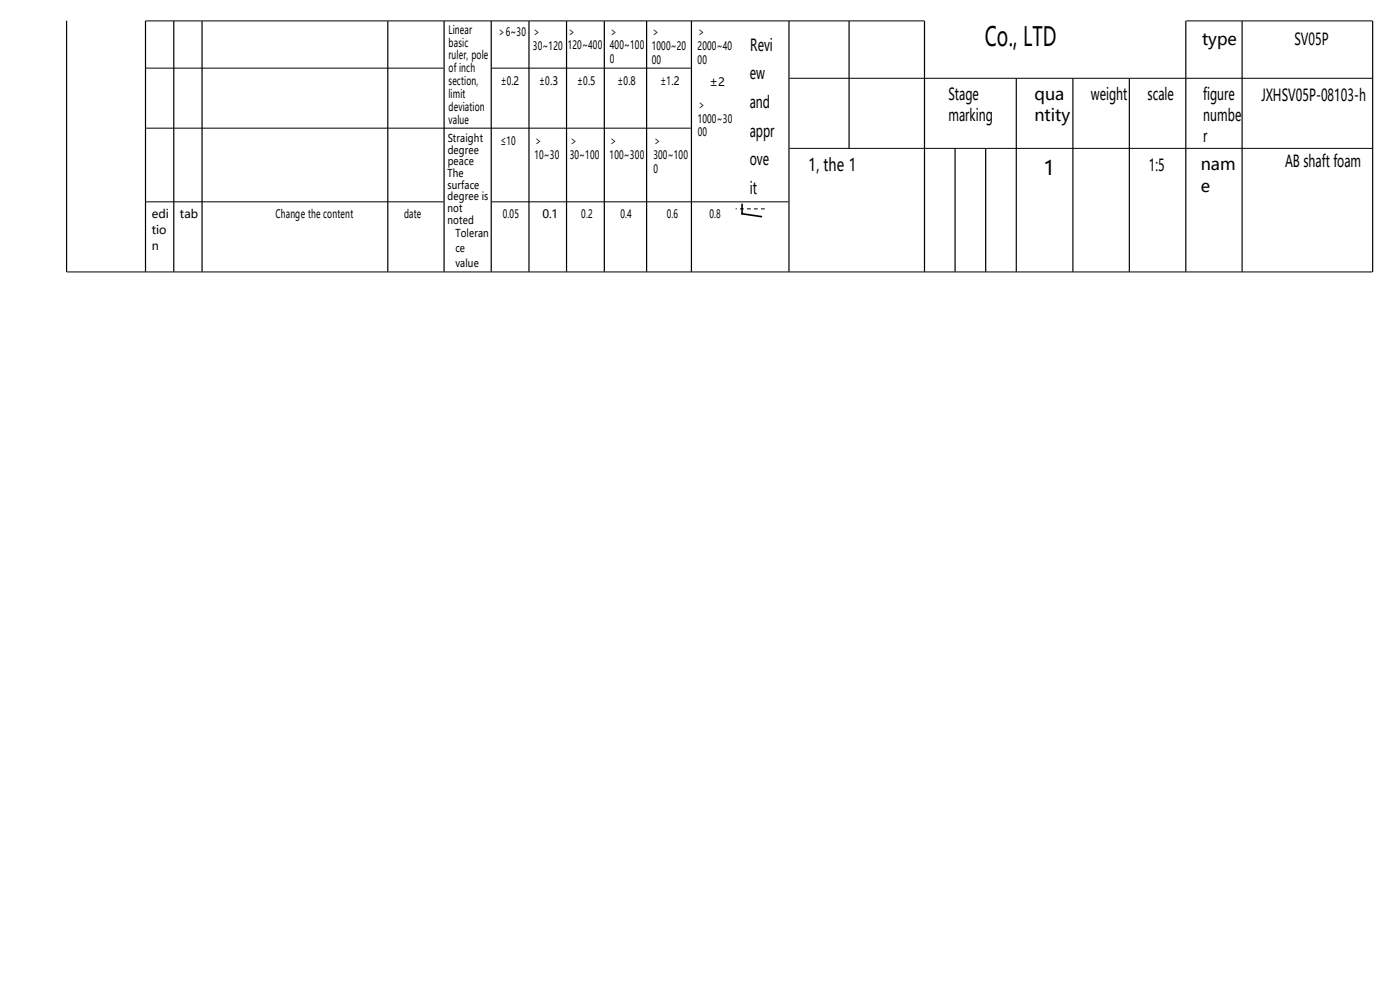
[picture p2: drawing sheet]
<svg xmlns="http://www.w3.org/2000/svg" width="297mm" height="210mm" viewBox="0 0 297 210" stroke-linecap="round" stroke-linejoin="round" font-family="sans-serif">
<defs><g id="words">
<text font-size="5.6" x="208.9" y="9.8">Co., LTD</text>
<text font-size="4.2" x="221.4" y="37.1">1</text>
<text font-size="3.7" x="171.5" y="36.3">1, the 1</text>
<g font-size="3.5">
<text x="159.2" y="10.7">Revi</text>
<text x="255" y="9.5">type</text>
<text x="274.6" y="9.5">SV05P</text>
<text x="159" y="16.8">ew</text>
<text x="159" y="22.9">and</text>
<text x="201.2" y="21.2">Stage</text>
<text x="219.5" y="21.2">qua</text>
<text x="231.4" y="21.2">weight</text>
<text x="243.5" y="21.2">scale</text>
<text x="255.3" y="21.2">figure</text>
<text x="267.6" y="21.4">JXHSV05P-08103-h</text>
<text x="159" y="29">appr</text>
<text x="201.2" y="25.7">marking</text>
<text x="219.5" y="25.7">ntity</text>
<text x="255.3" y="25.7">numbe</text>
<text x="159" y="35">ove</text>
<text x="255.3" y="30.1">r</text>
<text x="272.6" y="35.4">AB shaft foam</text>
<text x="159" y="41.1">it</text>
<text x="243.8" y="36.3">1:5</text>
<text x="254.7" y="36">nam</text>
<text x="254.7" y="40.7">e</text>
</g>
<g font-size="2.5">
<text x="95.2" y="7.1">Linear</text>
<text x="95.2" y="9.9">basic</text>
<text x="105.6" y="7.7">＞6~30</text>
<text x="113.1" y="7.7">＞</text>
<text x="113.1" y="10.6">30~120</text>
<text x="120.4" y="7.6">＞</text>
<text x="120.4" y="10.5">120~400</text>
<text x="129.4" y="7.6">＞</text>
<text x="129.4" y="10.5">400~100</text>
<text x="138.3" y="7.7">＞</text>
<text x="138.3" y="10.6">1000~20</text>
<text x="148" y="7.7">＞</text>
<text x="148" y="10.6">2000~40</text>
<text x="95.2" y="12.6">ruler, pole</text>
<text x="95.2" y="15.3">of inch</text>
<text x="129.4" y="13.4">0</text>
<text x="138.3" y="13.5">00</text>
<text x="148" y="13.5">00</text>
<text x="95.2" y="18.1">section,</text>
<text x="95.2" y="20.8">limit</text>
<text x="95.2" y="23.6">deviation</text>
<text x="106.2" y="18.1">±0.2</text>
<text x="114.4" y="18.1">±0.3</text>
<text x="122.4" y="18.1">±0.5</text>
<text x="131" y="18.1">±0.8</text>
<text x="140.1" y="18.1">±1.2</text>
<text x="148" y="23.1">＞</text>
<text x="150.5" y="18.2">±2</text>
<text x="95.2" y="26.3">value</text>
<text x="148" y="26">1000~30</text>
<text x="148" y="28.9">00</text>
<text x="106.2" y="30.8">≤10</text>
<text x="113.4" y="30.8">＞</text>
<text x="113.4" y="33.7">10~30</text>
<text x="120.9" y="30.8">＞</text>
<text x="120.9" y="33.7">30~100</text>
<text x="129.3" y="30.8">＞</text>
<text x="129.3" y="33.7">100~300</text>
<text x="138.6" y="30.8">＞</text>
<text x="138.6" y="33.7">300~100</text>
<text x="138.6" y="36.6">0</text>
<text x="32.2" y="46.3">edi</text>
<text x="38.2" y="46.3">tab</text>
<text x="58.4" y="46.2">Change the content</text>
<text x="85.7" y="46.2">date</text>
<text x="106.7" y="46.2">0.05</text>
<text x="115.1" y="46.2">0.1</text>
<text x="123.3" y="46.2">0.2</text>
<text x="131.6" y="46.2">0.4</text>
<text x="141.4" y="46.2">0.6</text>
<text x="150.5" y="46.2">0.8</text>
<text x="32.2" y="49.6">tio</text>
<text x="32.2" y="52.9">n</text>
</g>
<g font-size="2.3">
<text x="95" y="30.1">Straight</text>
<text x="95" y="32.6">degree</text>
<text x="95" y="35.1">peace</text>
<text x="95" y="37.6">The</text>
<text x="95" y="40">surface</text>
<text x="95" y="42.5">degree is</text>
<text x="95" y="45">not</text>
<text x="95" y="47.4">noted</text>
<text x="96.6" y="50.3">Toleran</text>
<text x="96.6" y="53.5">ce</text>
<text x="96.6" y="56.7">value</text>
</g>
</g></defs>
<g fill="#000">
<path d="M157.3 43.2h.2l.1 .1v2.1l-.2 .1-.1-.1zM157.3 45.2l4.2 .6 .2 .2-.2 .1-4.1-.6z"/>
<path d="M161.4 44.2l.9 .1-.8 .1zM160 44.2l.8 .1-.8 .1zM158.5 44.2l.8 .1-.7 .1zM157 44.2l.8 .1-.7 .1zM156 44.3a.15 .15 0 0 1 .3 0 .15 .15 0 0 1-.3 0z"/>
</g>
<path d="M31 4.4h165M31 14.5h63.1M104.3 14.5h42.3M167.5 16.6h123.6M251.7 4.4h39.4M31 27.2h115.6M167.5 31.5h123.6M14.3 57.7h276.8M31 42.8h63.1M104.3 42.8h62.9" fill="none" stroke="#000" stroke-width=".21"/>
<g fill="none" stroke="#000" stroke-width=".25">
<path d="M14.1 4.4v53.3M30.9 4.4v53.2M36.9 4.5v53.1M42.9 4.5v53.1M82.3 4.5v53.1M94.2 4.5v53.1M104.2 4.5v53.1M112.2 4.5v53.1M120.2 4.5v53.1M128.2 4.5v53.1M137.2 4.5v53.1M146.7 4.5v53.1"/>
<path d="M167.4 4.5v53.1M180.1 4.5v26.9M196.1 4.4v53.2M215.6 16.6v41M227.6 16.6v41M239.6 16.6v41M251.6 4.4v53.2M263.5 4.5v53.1M291.2 4.4v53.3M202.6 31.5v26.1M209.1 31.5v26.1"/>
</g>
<use href="#words"/>
</svg>
